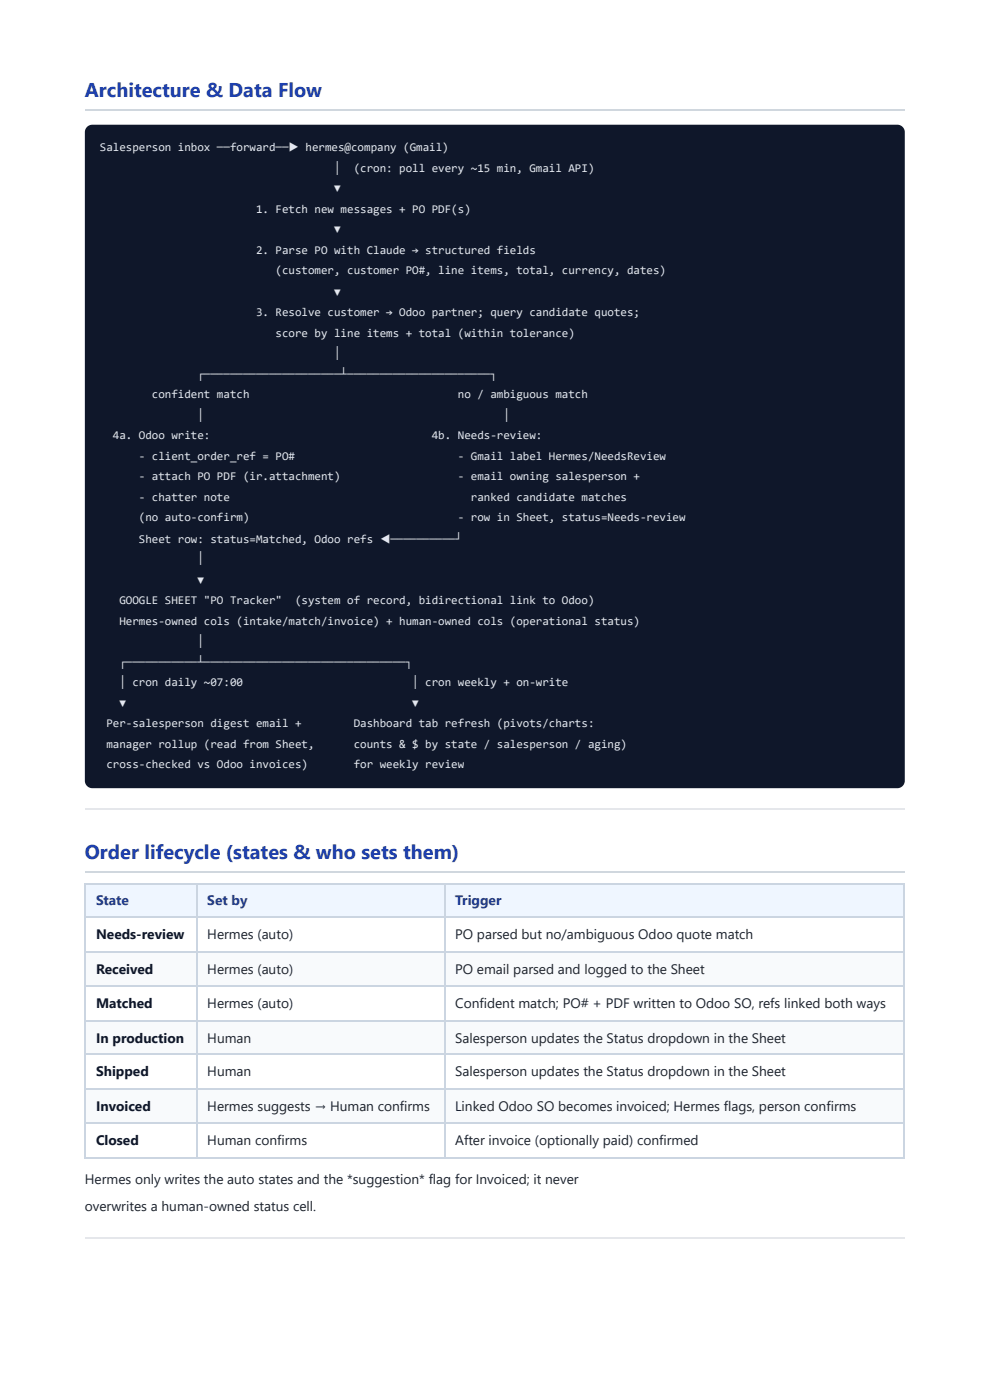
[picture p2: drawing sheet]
<svg xmlns="http://www.w3.org/2000/svg" width="210mm" height="297mm" viewBox="0 0 210 297" stroke-linecap="round" stroke-linejoin="round" font-family="sans-serif">
<defs><g id="words">
<g font-size="4.2" fill="#1e40af">
<text x="18" y="20.6">Architecture &amp; Data Flow</text>
<text x="18" y="182.3">Order lifecycle (states &amp; who sets them)</text>
</g>
<g font-size="2.9" fill="#1e3a8a">
<text x="20.4" y="192.1">State</text>
<text x="44" y="192.1">Set by</text>
<text x="96.5" y="192.1">Trigger</text>
</g>
<g font-size="2.9" fill="#0f172a">
<text x="20.4" y="199.2">Needs-review</text>
<text x="20.4" y="206.6">Received</text>
<text x="20.4" y="213.8">Matched</text>
<text x="20.4" y="221.2">In production</text>
<text x="20.4" y="228.3">Shipped</text>
<text x="20.4" y="235.7">Invoiced</text>
<text x="20.4" y="242.9">Closed</text>
</g>
<g font-size="2.9" fill="#1f2328">
<text x="44" y="199.2">Hermes (auto)</text>
<text x="96.5" y="199.2">PO parsed but no/ambiguous Odoo quote match</text>
<text x="44" y="206.6">Hermes (auto)</text>
<text x="96.5" y="206.6">PO email parsed and logged to the Sheet</text>
<text x="44" y="213.8">Hermes (auto)</text>
<text x="96.5" y="213.8">Confident match; PO# + PDF written to Odoo SO, refs linked both ways</text>
<text x="44" y="221.2">Human</text>
<text x="96.5" y="221.2">Salesperson updates the Status dropdown in the Sheet</text>
<text x="44" y="228.3">Human</text>
<text x="96.5" y="228.3">Salesperson updates the Status dropdown in the Sheet</text>
<text x="44" y="235.7">Hermes suggests → Human confirms</text>
<text x="96.5" y="235.7">Linked Odoo SO becomes invoiced; Hermes flags, person confirms</text>
<text x="44" y="242.9">Human confirms</text>
<text x="96.5" y="242.9">After invoice (optionally paid) confirmed</text>
<text x="18" y="251.1">Hermes only writes the auto states and the *suggestion* flag for Invoiced; it never</text>
<text x="18" y="256.9">overwrites a human-owned status cell.</text>
</g>
<g font-size="2.5" fill="#e2e8f0">
<text x="21.2" y="32">Salesperson inbox ──forward──▶ hermes@company (Gmail)</text>
<text x="70.8" y="36.5">│</text>
<text x="70.8" y="40.7">▼</text>
<text x="75" y="36.5">(cron: poll every ~15 min, Gmail API)</text>
<text x="54.3" y="45.2">1. Fetch new messages + PO PDF(s)</text>
<text x="54.3" y="54">2. Parse PO with Claude → structured fields</text>
<text x="70.8" y="49.5">▼</text>
<text x="58.4" y="58.2">(customer, customer PO#, line items, total, currency, dates)</text>
<text x="70.8" y="62.7">▼</text>
<text x="54.3" y="66.9">3. Resolve customer → Odoo partner; query candidate quotes;</text>
<text x="58.4" y="71.4">score by line items + total (within tolerance)</text>
<text x="70.8" y="75.7">│</text>
<text x="41.9" y="80.2">┌─────────────────────┴──────────────────────┐</text>
<text x="32.2" y="84.4">confident match</text>
<text x="41.9" y="88.9">│</text>
<text x="97.1" y="84.4">no / ambiguous match</text>
<text x="106.7" y="88.9">│</text>
<text x="23.9" y="93.1">4a. Odoo write:</text>
<text x="91.5" y="93.1">4b. Needs-review:</text>
<text x="29.4" y="97.6">- client_order_ref = PO#</text>
<text x="29.4" y="101.9">- attach PO PDF (ir.attachment)</text>
<text x="97.1" y="97.6">- Gmail label Hermes/NeedsReview</text>
<text x="97.1" y="101.9">- email owning salesperson +</text>
<text x="29.4" y="106.4">- chatter note</text>
<text x="99.8" y="106.4">ranked candidate matches</text>
<text x="29.4" y="110.6">(no auto-confirm)</text>
<text x="97.1" y="110.6">- row in Sheet, status=Needs-review</text>
<text x="29.4" y="115.1">Sheet row: status=Matched, Odoo refs ◀──────────┘</text>
<text x="41.9" y="119.3">│</text>
<text x="41.9" y="123.8">▼</text>
<text x="25.3" y="128.1">GOOGLE SHEET &quot;PO Tracker&quot;</text>
<text x="62.6" y="128.1">(system of record, bidirectional link to Odoo)</text>
<text x="25.3" y="132.6">Hermes-owned cols (intake/match/invoice) + human-owned cols (operational status)</text>
<text x="41.9" y="136.8">│</text>
<text x="25.3" y="141.3">┌───────────┴───────────────────────────────┐</text>
<text x="25.3" y="145.5">│ cron daily ~07:00</text>
<text x="87.4" y="145.5">│ cron weekly + on-write</text>
<text x="22.5" y="154.3">Per-salesperson digest email +</text>
<text x="25.3" y="150">▼</text>
<text x="75" y="154.3">Dashboard tab refresh (pivots/charts:</text>
<text x="87.4" y="150">▼</text>
<text x="22.5" y="158.8">manager rollup (read from Sheet,</text>
<text x="75" y="158.8">counts &amp; $ by state / salesperson / aging)</text>
<text x="22.5" y="163">cross-checked vs Odoo invoices)</text>
<text x="75" y="163">for weekly review</text>
</g>
</g></defs>
<path d="M18 23.4h173.8" fill="none" stroke="#d0d7de" stroke-width=".26"/>
<path d="M18.5 26.9l.5-.3 .6-.1h170.6a1.59 1.59 0 0 1 1.6 1.5v137.6a1.59 1.59 0 0 1-1.6 1.6h-170.6a1.59 1.59 0 0 1-1.6-1.6v-137.6l.1-.6z" fill="#0f172a"/>
<path d="M18 171.6h173.8" fill="none" stroke="#e5e7eb" stroke-width=".26"/>
<path d="M18 185.1h173.8" fill="none" stroke="#d0d7de" stroke-width=".26"/>
<g fill="#eff6ff">
<path d="M18.3 187.3h23.5v7.4h-23.5z"/>
<path d="M41.8 187.3h52.4v7.4h-52.4z"/>
<path d="M94.2 187.3h97.6v7.4h-97.6z"/>
</g>
<g fill="#f8fafc">
<path d="M18.3 201.9h23.5v7.4h-23.5z"/>
<path d="M41.8 201.9h52.4v7.4h-52.4z"/>
<path d="M94.2 201.9h97.6v7.4h-97.6z"/>
<path d="M18.3 216.4h23.5v7.4h-23.5z"/>
<path d="M41.8 216.4h52.4v7.4h-52.4z"/>
<path d="M94.2 216.4h97.6v7.4h-97.6z"/>
<path d="M18.3 231h23.5v7.4h-23.5z"/>
<path d="M41.8 231h52.4v7.4h-52.4z"/>
<path d="M94.2 231h97.6v7.4h-97.6z"/>
</g>
<g fill="none" stroke="#cbd5e1" stroke-width=".26">
<path d="M18 187.5h173.8M18 194.6h173.8M18.1 187.3v58.5M41.7 187.3v58.5M94.3 187.3v58.5M191.7 187.3v58.5M18 202h173.8M18 209.2h173.8M18 216.6h173.8M18 223.7h173.8M18 231.1h173.8M18 238.3h173.8"/>
<path d="M18 245.7h173.8"/>
</g>
<path d="M18 262.6h173.8" fill="none" stroke="#e5e7eb" stroke-width=".26"/>
<use href="#words"/>
</svg>
